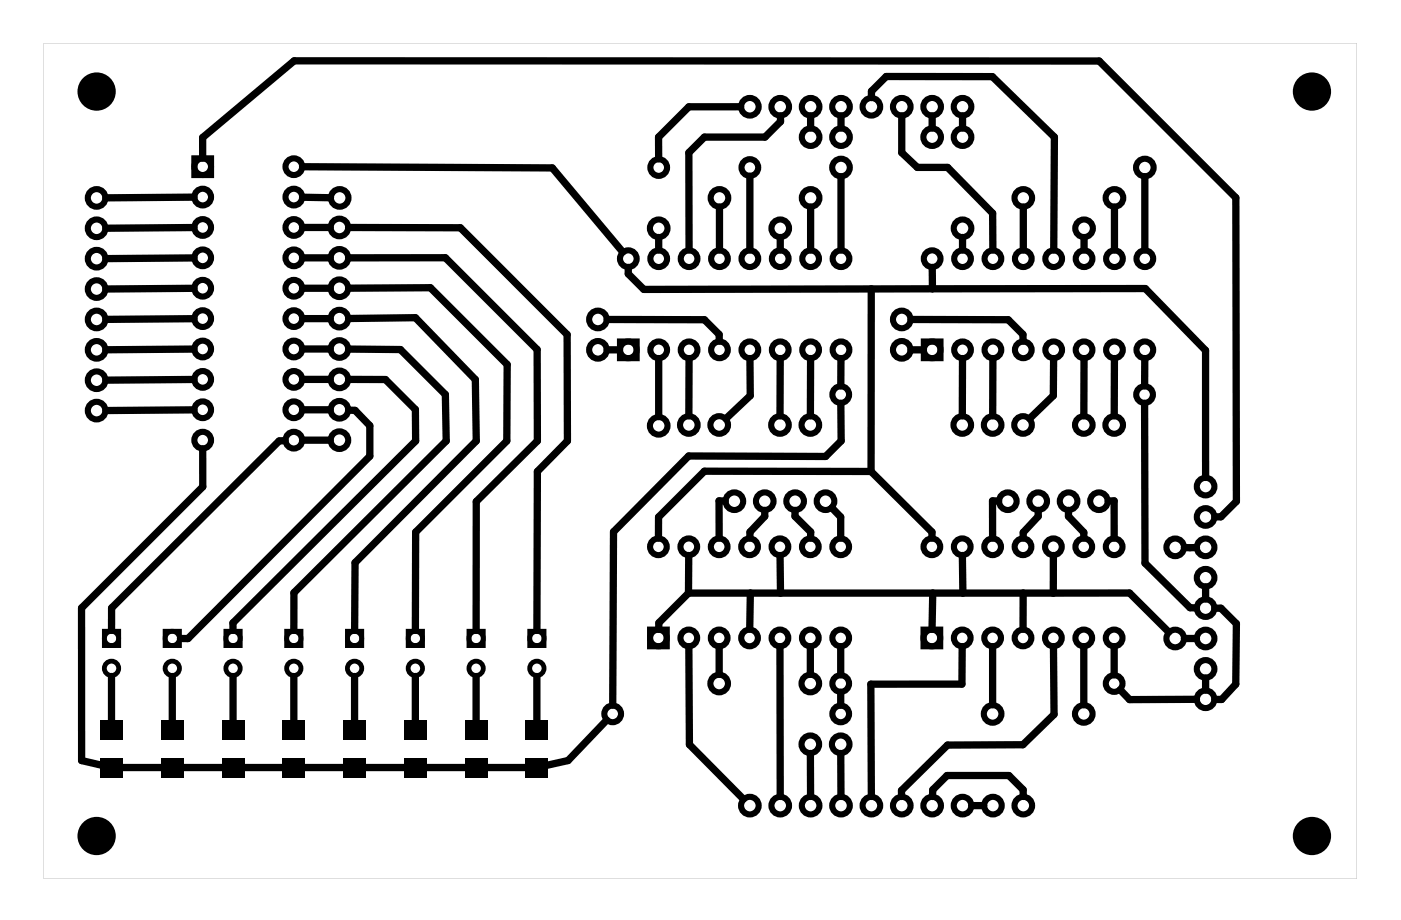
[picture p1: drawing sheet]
<svg xmlns="http://www.w3.org/2000/svg" width="117mm" height="77mm" viewBox="0 0 117 77" stroke-linecap="round" stroke-linejoin="round" font-family="sans-serif">
<g fill="#000">
<path d="M8.4 60.3h1.9v1.6h-1.9zM8.4 63.4h1.9v1.6h-1.9zM13.5 60.3h1.9v1.6h-1.9zM13.5 63.4h1.9v1.6h-1.9zM18.5 60.3h1.9v1.6h-1.9zM18.5 63.4h1.9v1.6h-1.9zM23.6 60.3h1.9v1.6h-1.9zM23.6 63.4h1.9v1.6h-1.9zM28.7 60.3h1.9v1.6h-1.9zM28.7 63.4h1.9v1.6h-1.9zM33.8 60.3h1.9v1.6h-1.9zM33.8 63.4h1.9v1.6h-1.9z"/>
<path d="M38.9 60.3h1.9v1.6h-1.9zM38.9 63.4h1.9v1.6h-1.9zM43.9 60.3h1.9v1.6h-1.9zM43.9 63.4h1.9v1.6h-1.9z"/>
<path d="M3.6 3.6h109.8v69.8h-109.8zM3.6 3.6v69.8h109.8v-69.8z"/>
</g>
<g fill="#000">
<circle cx="8.1" cy="7.7" r="1.6"/>
<circle cx="109.7" cy="7.7" r="1.6"/>
<circle cx="8.1" cy="69.9" r="1.6"/>
<circle cx="109.7" cy="69.9" r="1.6"/>
</g>
<g fill="none" stroke="#000" stroke-width=".51">
<path d="M16.2 13.2h1.4v1.4h-1.4zM51.8 28.5h1.4v1.4h-1.4zM77.2 28.5h1.4v1.4h-1.4zM54.3 52.6h1.4v1.4h-1.4zM77.2 52.6h1.4v1.4h-1.4z"/>
<circle cx="8.1" cy="19.1" r=".74"/>
<circle cx="8.1" cy="16.5" r=".74"/>
<circle cx="16.9" cy="19" r=".7"/>
<circle cx="16.9" cy="16.5" r=".7"/>
<circle cx="16.9" cy="13.9" r=".7"/>
<circle cx="24.6" cy="19" r=".7"/>
<circle cx="24.6" cy="16.5" r=".7"/>
<circle cx="24.6" cy="13.9" r=".7"/>
<circle cx="28.4" cy="19" r=".74"/>
<circle cx="28.4" cy="16.5" r=".74"/>
<circle cx="55.1" cy="14" r=".7"/>
<circle cx="55.1" cy="19.1" r=".74"/>
<circle cx="60.1" cy="16.5" r=".74"/>
<circle cx="62.7" cy="14" r=".7"/>
<circle cx="62.7" cy="8.9" r=".74"/>
<circle cx="65.2" cy="19.1" r=".74"/>
<circle cx="65.2" cy="8.9" r=".74"/>
<circle cx="67.8" cy="16.5" r=".74"/>
<circle cx="67.8" cy="8.9" r=".74"/>
<circle cx="67.8" cy="11.5" r=".74"/>
<circle cx="70.3" cy="14" r=".74"/>
<circle cx="70.3" cy="8.9" r=".74"/>
<circle cx="70.3" cy="11.5" r=".74"/>
<circle cx="72.8" cy="8.9" r=".74"/>
<circle cx="75.4" cy="8.9" r=".74"/>
<circle cx="77.9" cy="8.9" r=".74"/>
<circle cx="77.9" cy="11.5" r=".74"/>
<circle cx="80.5" cy="19.1" r=".74"/>
<circle cx="80.5" cy="8.9" r=".74"/>
<circle cx="80.5" cy="11.5" r=".74"/>
<circle cx="85.5" cy="16.5" r=".74"/>
<circle cx="90.6" cy="19.1" r=".74"/>
<circle cx="93.2" cy="16.5" r=".74"/>
<circle cx="95.7" cy="14" r=".74"/>
<circle cx="8.1" cy="21.6" r=".74"/>
<circle cx="8.1" cy="24.2" r=".74"/>
<circle cx="8.1" cy="31.8" r=".74"/>
<circle cx="8.1" cy="34.3" r=".74"/>
<circle cx="8.1" cy="26.7" r=".74"/>
<circle cx="8.1" cy="29.2" r=".74"/>
<circle cx="16.9" cy="26.6" r=".7"/>
<circle cx="16.9" cy="31.7" r=".7"/>
<circle cx="16.9" cy="21.6" r=".7"/>
<circle cx="16.9" cy="24.1" r=".7"/>
<circle cx="16.9" cy="29.2" r=".7"/>
<circle cx="16.9" cy="34.3" r=".7"/>
<circle cx="16.9" cy="36.8" r=".7"/>
<circle cx="24.6" cy="26.6" r=".7"/>
<circle cx="24.6" cy="21.6" r=".7"/>
<circle cx="24.6" cy="31.7" r=".7"/>
<circle cx="24.6" cy="29.2" r=".7"/>
<circle cx="24.6" cy="24.1" r=".7"/>
<circle cx="24.6" cy="34.3" r=".7"/>
<circle cx="24.6" cy="36.8" r=".7"/>
<circle cx="28.4" cy="21.6" r=".74"/>
<circle cx="28.4" cy="26.6" r=".74"/>
<circle cx="28.4" cy="24.1" r=".74"/>
<circle cx="28.4" cy="31.7" r=".74"/>
<circle cx="28.4" cy="34.3" r=".74"/>
<circle cx="28.4" cy="29.2" r=".74"/>
<circle cx="28.4" cy="36.8" r=".74"/>
<circle cx="50" cy="29.2" r=".74"/>
<circle cx="50" cy="26.7" r=".74"/>
<circle cx="52.5" cy="21.6" r=".7"/>
<circle cx="52.5" cy="29.2" r=".7"/>
<circle cx="55.1" cy="35.6" r=".74"/>
<circle cx="55.1" cy="21.6" r=".7"/>
<circle cx="55.1" cy="29.2" r=".7"/>
<circle cx="57.6" cy="35.5" r=".74"/>
<circle cx="57.6" cy="21.6" r=".7"/>
<circle cx="57.6" cy="29.2" r=".7"/>
<circle cx="60.1" cy="35.5" r=".74"/>
<circle cx="60.1" cy="21.6" r=".7"/>
<circle cx="60.1" cy="29.2" r=".7"/>
<circle cx="62.7" cy="21.6" r=".7"/>
<circle cx="62.7" cy="29.2" r=".7"/>
<circle cx="65.2" cy="35.5" r=".74"/>
<circle cx="65.2" cy="21.6" r=".7"/>
<circle cx="65.2" cy="29.2" r=".7"/>
<circle cx="67.7" cy="35.5" r=".74"/>
<circle cx="67.8" cy="21.6" r=".7"/>
<circle cx="67.8" cy="29.2" r=".7"/>
<circle cx="70.3" cy="33" r=".7"/>
<circle cx="70.3" cy="21.6" r=".7"/>
<circle cx="70.3" cy="29.2" r=".7"/>
<circle cx="75.4" cy="29.2" r=".74"/>
<circle cx="75.4" cy="26.7" r=".74"/>
<circle cx="77.9" cy="21.6" r=".7"/>
<circle cx="77.9" cy="29.2" r=".7"/>
<circle cx="80.4" cy="35.5" r=".74"/>
<circle cx="80.5" cy="21.6" r=".7"/>
<circle cx="80.5" cy="29.2" r=".7"/>
<circle cx="83" cy="35.5" r=".74"/>
<circle cx="83" cy="21.6" r=".7"/>
<circle cx="83" cy="29.2" r=".7"/>
<circle cx="85.5" cy="35.5" r=".74"/>
<circle cx="85.5" cy="21.6" r=".7"/>
<circle cx="85.5" cy="29.2" r=".7"/>
<circle cx="88.1" cy="21.6" r=".7"/>
<circle cx="88.1" cy="29.2" r=".7"/>
<circle cx="90.6" cy="35.5" r=".74"/>
<circle cx="90.6" cy="21.6" r=".7"/>
<circle cx="90.6" cy="29.2" r=".7"/>
<circle cx="93.1" cy="35.5" r=".74"/>
<circle cx="93.2" cy="21.6" r=".7"/>
<circle cx="93.2" cy="29.2" r=".7"/>
<circle cx="95.7" cy="33" r=".7"/>
<circle cx="95.7" cy="21.6" r=".7"/>
<circle cx="95.7" cy="29.2" r=".7"/>
<circle cx="51.2" cy="59.7" r=".7"/>
<circle cx="55" cy="45.7" r=".7"/>
<circle cx="55" cy="53.3" r=".7"/>
<circle cx="57.6" cy="45.7" r=".7"/>
<circle cx="57.6" cy="53.3" r=".7"/>
<circle cx="60.1" cy="57.1" r=".74"/>
<circle cx="60.1" cy="45.7" r=".7"/>
<circle cx="60.1" cy="53.3" r=".7"/>
<circle cx="61.4" cy="41.9" r=".74"/>
<circle cx="62.7" cy="45.7" r=".7"/>
<circle cx="62.7" cy="53.3" r=".7"/>
<circle cx="63.9" cy="41.9" r=".74"/>
<circle cx="65.2" cy="45.7" r=".7"/>
<circle cx="65.2" cy="53.3" r=".7"/>
<circle cx="66.5" cy="41.9" r=".74"/>
<circle cx="67.7" cy="57.1" r=".74"/>
<circle cx="67.7" cy="45.7" r=".7"/>
<circle cx="67.7" cy="53.3" r=".7"/>
<circle cx="69" cy="41.9" r=".74"/>
<circle cx="70.3" cy="57.1" r=".7"/>
<circle cx="70.3" cy="59.7" r=".7"/>
<circle cx="70.3" cy="45.7" r=".7"/>
<circle cx="70.3" cy="53.3" r=".7"/>
<circle cx="77.9" cy="45.7" r=".7"/>
<circle cx="77.9" cy="53.3" r=".7"/>
<circle cx="80.4" cy="45.7" r=".7"/>
<circle cx="80.4" cy="53.3" r=".7"/>
<circle cx="83" cy="59.7" r=".74"/>
<circle cx="83" cy="45.7" r=".7"/>
<circle cx="83" cy="53.3" r=".7"/>
<circle cx="84.3" cy="41.9" r=".74"/>
<circle cx="85.5" cy="45.7" r=".7"/>
<circle cx="85.5" cy="53.3" r=".7"/>
<circle cx="86.8" cy="41.9" r=".74"/>
<circle cx="88.1" cy="45.7" r=".7"/>
<circle cx="88.1" cy="53.3" r=".7"/>
<circle cx="89.3" cy="41.9" r=".74"/>
<circle cx="90.6" cy="59.7" r=".74"/>
<circle cx="90.6" cy="45.7" r=".7"/>
<circle cx="90.6" cy="53.3" r=".7"/>
<circle cx="91.9" cy="41.9" r=".74"/>
<circle cx="93.1" cy="57.1" r=".7"/>
<circle cx="93.1" cy="45.7" r=".7"/>
<circle cx="93.1" cy="53.3" r=".7"/>
<circle cx="98.2" cy="53.4" r=".74"/>
<circle cx="98.2" cy="45.8" r=".74"/>
<circle cx="100.8" cy="43.2" r=".74"/>
<circle cx="100.8" cy="40.7" r=".74"/>
<circle cx="100.8" cy="48.3" r=".74"/>
<circle cx="100.8" cy="45.8" r=".74"/>
<circle cx="100.8" cy="55.9" r=".74"/>
<circle cx="100.8" cy="50.8" r=".74"/>
<circle cx="100.8" cy="53.4" r=".74"/>
<circle cx="100.8" cy="58.5" r=".74"/>
<circle cx="62.7" cy="67.3" r=".74"/>
<circle cx="65.2" cy="67.3" r=".74"/>
<circle cx="67.7" cy="62.2" r=".74"/>
<circle cx="67.8" cy="67.3" r=".74"/>
<circle cx="70.3" cy="62.2" r=".74"/>
<circle cx="70.3" cy="67.3" r=".74"/>
<circle cx="72.8" cy="67.3" r=".74"/>
<circle cx="75.4" cy="67.3" r=".74"/>
<circle cx="77.9" cy="67.3" r=".74"/>
<circle cx="80.5" cy="67.3" r=".74"/>
<circle cx="83" cy="67.3" r=".74"/>
<circle cx="85.5" cy="67.3" r=".74"/>
</g>
<g fill="none" stroke="#000" stroke-width=".4">
<path d="M8.7 52.8h1.2v1.2h-1.2zM13.8 52.8h1.2v1.2h-1.2zM18.9 52.8h1.2v1.2h-1.2zM24 52.8h1.2v1.2h-1.2zM29 52.8h1.2v1.2h-1.2zM34.1 52.8h1.2v1.2h-1.2zM39.2 52.8h1.2v1.2h-1.2zM44.3 52.8h1.2v1.2h-1.2z"/>
<circle cx="9.3" cy="55.9" r=".6"/>
<circle cx="9.3" cy="53.4" r=".6"/>
<circle cx="14.4" cy="55.9" r=".6"/>
<circle cx="14.4" cy="53.4" r=".6"/>
<circle cx="19.5" cy="55.9" r=".6"/>
<circle cx="19.5" cy="53.4" r=".6"/>
<circle cx="24.6" cy="55.9" r=".6"/>
<circle cx="24.6" cy="53.4" r=".6"/>
<circle cx="29.6" cy="55.9" r=".6"/>
<circle cx="29.6" cy="53.4" r=".6"/>
<circle cx="34.7" cy="55.9" r=".6"/>
<circle cx="34.7" cy="53.4" r=".6"/>
<circle cx="39.8" cy="55.9" r=".6"/>
<circle cx="39.8" cy="53.4" r=".6"/>
<circle cx="44.9" cy="55.9" r=".6"/>
<circle cx="44.9" cy="53.4" r=".6"/>
</g>
<g fill="none" stroke="#000" stroke-width=".61">
<path d="M16.2 16.5h-7.4M16.2 19l-7.4 .1M16.9 13.2v-1.7l7.7-6.4h67.3l11.4 11.4 .1 25.4-1.3 1.3h-.5M25.3 13.9l20.9 .1 5.9 7.1M25.3 19h2.3M25.3 16.5h2.3M29.1 19h9.4l8.9 9v8.9l-2.5 2.5v13.3M55.1 19.8v1.1M60.1 17.3v3.6M61.9 8.9h-4.3l-2.5 2.6v1.8M62.7 14.7v6.2M65.2 19.8v1.1"/>
<path d="M65.2 9.7l.1 .5-1.3 1.3h-5.1l-1.3 1.3v8.1M67.8 9.7v1M67.8 17.3v3.6M70.3 9.7v1M70.3 14.8v6.1M72.9 8.2v-.6l1.2-1.2h8.9l5.1 5.1v9.4M75.4 9.7v3.1l1.3 1.2h2.5l3.8 3.8v3.1M77.9 9.7v1M80.5 9.7v1M80.5 19.8v1.1M85.5 17.3v3.6M90.6 19.8v1.1"/>
<path d="M93.2 17.3v3.6M95.7 14.8v6.1M16.2 21.6h-7.4M16.2 24.1l-7.4 .1M16.2 26.6l-7.4 .1M16.2 29.2h-7.4M16.2 31.7l-7.4 .1M16.2 34.3h-7.4M16.9 37.5l.1 3.2-10.2 10.1v12.8l1.7 .4M23.8 36.8l-.5 .1-14 13.9v1.9M25.3 21.6h2.3M25.3 24.1h2.3"/>
<path d="M25.3 26.6h2.3M25.3 29.2h2.3M25.3 31.7h2.3M25.3 34.3h2.3M25.3 36.8h2.3M29.1 34.3h.6l1.2 1.3v2.5l-15.2 15.3h-.6M29.1 21.6l8.1-.1 7.7 7.7v7.7l-5.1 5v10.8M29.1 29.2h4.4l3.7 3.8 .1 3.9-12.7 12.6v3.2M29.1 31.7h3.1M29.1 26.6h5.6l5 5.1M29.1 24.1h6.9l6.4 6.4v6.4l-7.7 7.6v8.2M32.2 31.7l2.5 2.5v2.7l-15.2 15.2v.6"/>
<path d="M39.7 31.7l.1 5.2-10.1 10.1-.1 5.7M50.8 29.2h1M50.8 26.7h8.1l1.2 1.3v.5M52.5 22.4v.5l1.3 1.3h19M55.1 30v4.8M57.6 30v4.8M62.7 30v3.1l-2 1.9M65.2 30v4.8M67.8 30l-.1 4.8M70.3 33.7v3.2l-1.3 1.3-11.4-.1-6.3 6.4-.1 14.4M70.3 30v2.3M72.8 39.4h-13.9l-3.8 3.8-.1 1.8"/>
<path d="M72.8 39.4l5.1 5.1v.5M72.8 24.2v15.2M76.2 26.7h8.1l1.2 1.3v.5M76.2 29.2h1M77.9 22.4l.1 1.7M78 24.1h17.7l5.1 5.2v10.6M78 24.1l-5.2 .1M80.5 30l-.1 4.8M83 30v4.8M88.1 30v3.1l-2 1.9M90.6 30v4.8M93.2 30l-.1 4.8"/>
<path d="M95.7 33.7v13.4l3.8 3.7h.5M95.7 30v2.3M9.3 56.5v3.9M14.4 56.5v3.9M19.5 56.5v3.9M24.6 56.5v3.9M29.6 56.5v3.9M34.7 56.5v3.9M39.8 56.5v3.9M44.9 56.5v3.9M57.6 49.6h36.8l3.3 3.2M57.6 49.6l-2.5 2.5v.5"/>
<path d="M57.6 46.4v3.2M57.6 54.1v8.1l4.5 4.6M60.1 54.1v2.3M60.6 41.9h-.5v3.1M62.7 49.6v3M63.9 42.7v.5l-1.2 1.3v.5M65.2 54.1v12.5M65.2 46.4v3.2M66.5 42.7v.5l1.3 1.3v.5M67.7 54.1v2.3M69.5 42.4l.8 .8v1.8M70.3 54.1v2.3"/>
<path d="M70.3 57.9v1.1M78 49.6l-.1 3M80.4 54.1v3.1h-7.6v9.4M80.5 46.4v3.2M83 54.1v4.8M83.5 41.9h-.5v3.1M85.5 49.6v3M86.8 42.7v.5l-1.3 1.3v.5M88.1 46.4v3.2M88.1 54.1v5.6l-2.6 2.6h-6.3l-3.8 3.8v.5M89.3 42.7v.5l1.3 1.3v.5M90.6 54.1v4.8"/>
<path d="M92.6 41.9h.5v3.1M93.1 54.1v2.3M93.6 57.7l.8 .8h5.6M99 53.4h1M100 45.8h-1M100.8 49.1v1M100.8 56.7v1M101.6 50.8h.5l1.3 1.3-.1 5.1-1.2 1.3h-.5M10.1 64.2h3.5M15.2 64.2h3.5M20.3 64.2h3.5M25.4 64.2h3.4"/>
<path d="M30.5 64.2h3.4M35.5 64.2h3.5M40.6 64.2h3.5M50.7 60.2l-3.2 3.4-1.8 .4M67.7 63l.1 3.6M70.3 63v3.6M81.2 67.3h1M85.5 66.6v-.6l-1.2-1.2h-5.1l-1.2 1.2v.6"/>
</g>
</svg>
